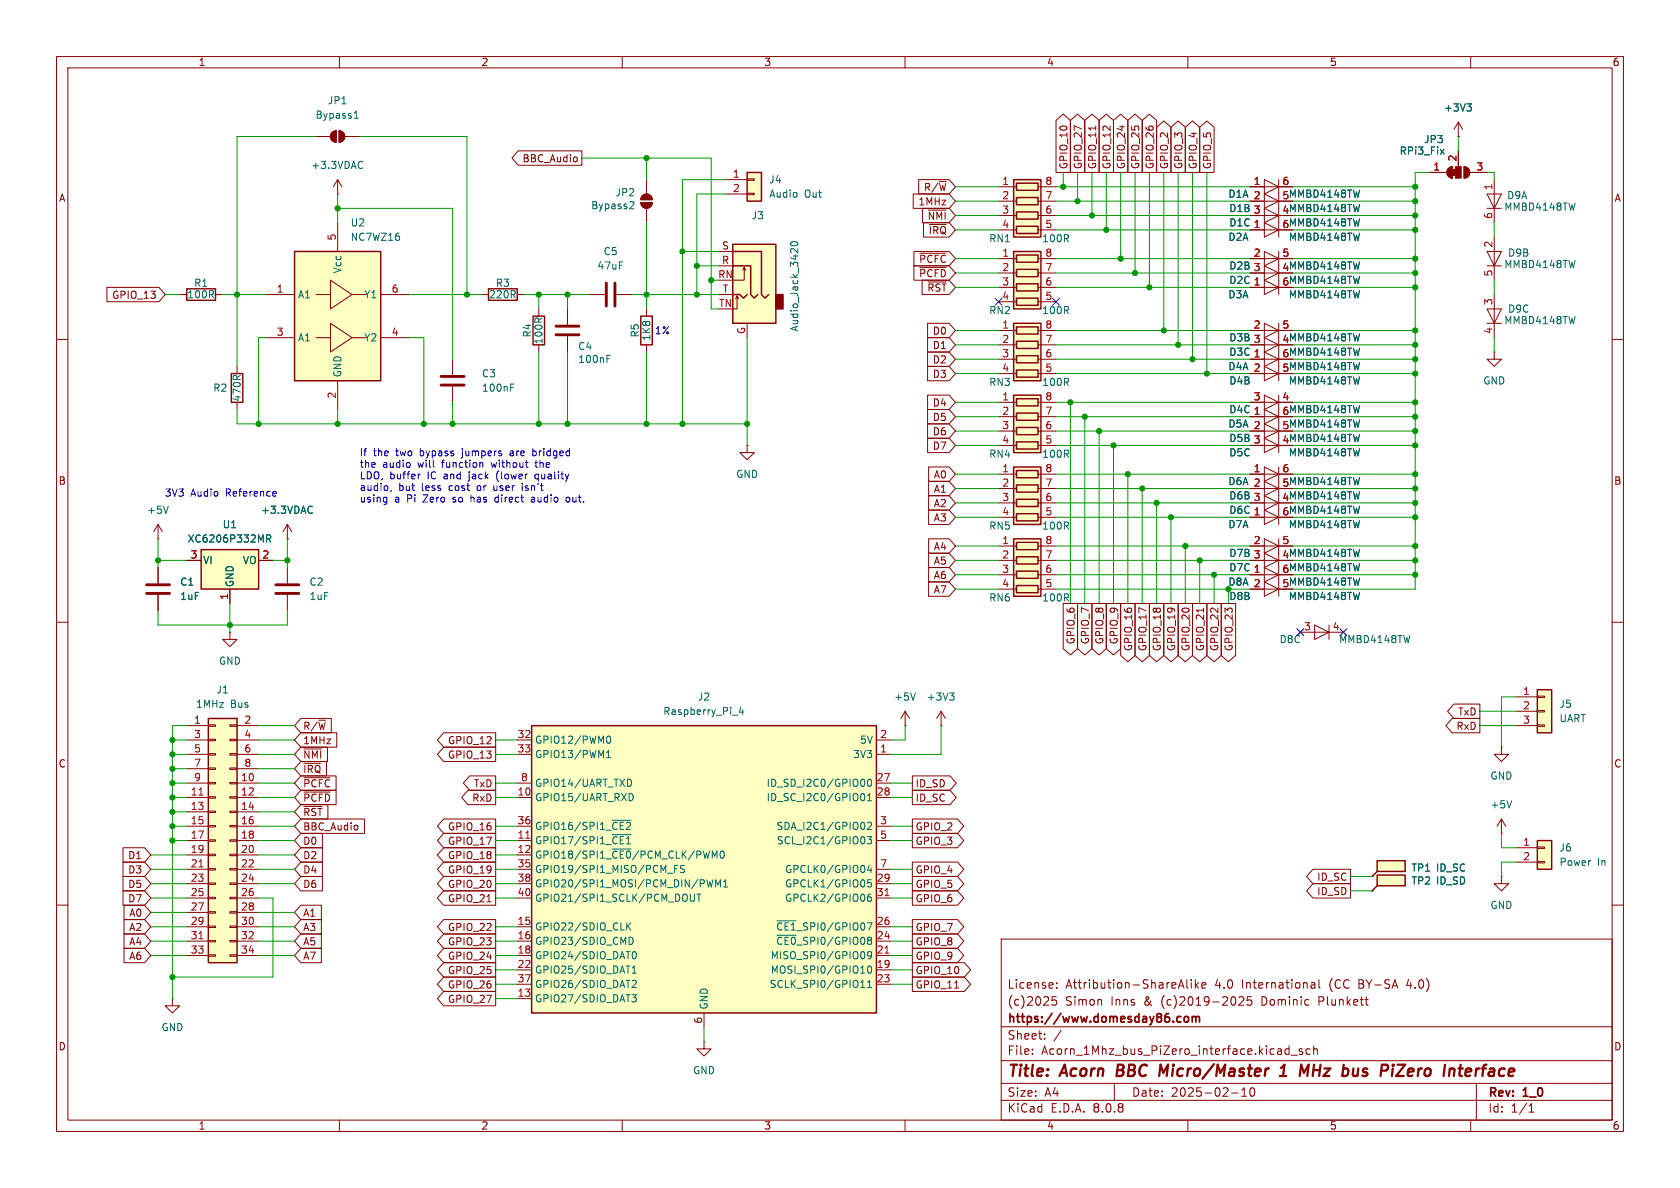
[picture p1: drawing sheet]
<svg xmlns="http://www.w3.org/2000/svg" width="297mm" height="210mm" viewBox="0 0 297 210" stroke-linecap="round" stroke-linejoin="round" font-family="sans-serif">
<defs><g id="words">
<g font-size="2.8" fill="#840000">
<text x="178" y="190.9">Title:</text>
<text x="187.7" y="190.9">Acorn</text>
<text x="198.3" y="190.9">BBC</text>
<text x="206.6" y="190.9">Micro/Master</text>
<text x="228.8" y="190.9">1</text>
<text x="233" y="190.9">MHz</text>
<text x="241.4" y="190.9">bus</text>
<text x="248.9" y="190.9">PiZero</text>
<text x="260.9" y="190.9">Interface</text>
</g>
<g font-size="2.1" fill="#840000">
<text x="178" y="178">(c)2025</text>
<text x="178" y="175">License:</text>
<text x="188.3" y="178">Simon</text>
<text x="188.4" y="175">Attribution-ShareAlike</text>
<text x="196.5" y="178">Inns</text>
<text x="202.4" y="178">&amp;</text>
<text x="205.6" y="178">(c)2019-2025</text>
<text x="214.8" y="175">4.0</text>
<text x="219.7" y="175">International</text>
<text x="223.4" y="178">Dominic</text>
<text x="233.7" y="178">Plunkett</text>
<text x="235.3" y="175">(CC</text>
<text x="240.6" y="175">BY-SA</text>
<text x="249.2" y="175">4.0)</text>
<text x="178" y="184">Sheet:</text>
<text x="178" y="181.2">https://www.domesday86.com</text>
<text x="178" y="186.7">File:</text>
<text x="184.1" y="186.7">Acorn_1Mhz_bus_PiZero_interface.kicad_sch</text>
<text x="178" y="196.9">KiCad</text>
<text x="178" y="194.1">Size:</text>
<text x="184.7" y="194.1">A4</text>
<text x="185.7" y="196.9">E.D.A.</text>
<text x="193.3" y="196.9">8.0.8</text>
<text x="200" y="194.1">Date:</text>
<text x="207" y="194.1">2025-02-10</text>
<text x="263" y="194.3">Rev:</text>
<text x="263" y="196.9">Id:</text>
<text x="267.1" y="196.9">1/1</text>
<text x="269.4" y="194.3">1_0</text>
</g>
<g font-size="1.8" fill="#840000">
<text x="35" y="11.9">1</text>
<text x="85" y="11.9">2</text>
<text x="135" y="11.9">3</text>
<text x="185" y="11.9">4</text>
<text x="235" y="11.9">5</text>
<text x="285" y="11.9">6</text>
<text x="92.3" y="28.9">BBC_Audio</text>
<text x="10.3" y="35.9">A</text>
<text x="163.2" y="34">R/~{W}</text>
<text x="188.9" y="30" transform="rotate(-90 188.9 30)">GPIO_10</text>
<text x="191.5" y="30" transform="rotate(-90 191.5 30)">GPIO_27</text>
<text x="194" y="30" transform="rotate(-90 194 30)">GPIO_11</text>
<text x="196.5" y="30" transform="rotate(-90 196.5 30)">GPIO_12</text>
<text x="199.1" y="30" transform="rotate(-90 199.1 30)">GPIO_24</text>
<text x="201.6" y="30" transform="rotate(-90 201.6 30)">GPIO_25</text>
<text x="204.2" y="30" transform="rotate(-90 204.2 30)">GPIO_26</text>
<text x="206.7" y="30" transform="rotate(-90 206.7 30)">GPIO_2</text>
<text x="209.2" y="30" transform="rotate(-90 209.2 30)">GPIO_3</text>
<text x="211.8" y="30" transform="rotate(-90 211.8 30)">GPIO_4</text>
<text x="214.3" y="30" transform="rotate(-90 214.3 30)">GPIO_5</text>
<text x="285.3" y="35.9">A</text>
<text x="162.3" y="36.5">1MHz</text>
<text x="163.9" y="39.1">~{NMI}</text>
<text x="164.1" y="41.6">~{IRQ}</text>
<text x="162.4" y="46.7">~{PCFC}</text>
<text x="19.7" y="53">GPIO_13</text>
<text x="162.4" y="49.2">~{PCFD}</text>
<text x="163.8" y="51.8">~{RST}</text>
<text x="164.8" y="59.4">D0</text>
<text x="164.8" y="61.9">D1</text>
<text x="164.8" y="64.5">D2</text>
<text x="164.8" y="67">D3</text>
<text x="164.8" y="77.2">D6</text>
<text x="164.8" y="72.1">D4</text>
<text x="164.8" y="74.6">D5</text>
<text x="164.8" y="79.7">D7</text>
<text x="10.3" y="85.9">B</text>
<text x="165" y="89.9">A2</text>
<text x="165" y="84.8">A0</text>
<text x="165" y="87.3">A1</text>
<text x="285.3" y="85.9">B</text>
<text x="165" y="92.4">A3</text>
<text x="165" y="100">A5</text>
<text x="165" y="97.5">A4</text>
<text x="165" y="105.1">A7</text>
<text x="165" y="102.6">A6</text>
<text x="190.2" y="114" transform="rotate(-90 190.2 114)">GPIO_6</text>
<text x="192.7" y="114" transform="rotate(-90 192.7 114)">GPIO_7</text>
<text x="195.3" y="114" transform="rotate(-90 195.3 114)">GPIO_8</text>
<text x="197.8" y="114" transform="rotate(-90 197.8 114)">GPIO_9</text>
<text x="200.3" y="115.2" transform="rotate(-90 200.3 115.2)">GPIO_16</text>
<text x="202.9" y="115.2" transform="rotate(-90 202.9 115.2)">GPIO_17</text>
<text x="205.4" y="115.2" transform="rotate(-90 205.4 115.2)">GPIO_18</text>
<text x="208" y="115.2" transform="rotate(-90 208 115.2)">GPIO_19</text>
<text x="210.5" y="115.2" transform="rotate(-90 210.5 115.2)">GPIO_20</text>
<text x="213" y="115.2" transform="rotate(-90 213 115.2)">GPIO_21</text>
<text x="215.6" y="115.2" transform="rotate(-90 215.6 115.2)">GPIO_22</text>
<text x="218.1" y="115.2" transform="rotate(-90 218.1 115.2)">GPIO_23</text>
<text x="53.5" y="129.2">R/~{W}</text>
<text x="53.5" y="131.8">1MHz</text>
<text x="79.1" y="131.8">GPIO_12</text>
<text x="257.4" y="129.2">RxD</text>
<text x="257.7" y="126.7">TxD</text>
<text x="10.3" y="135.9">C</text>
<text x="53.5" y="134.3">~{NMI}</text>
<text x="53.5" y="136.8">~{IRQ}</text>
<text x="79.1" y="134.3">GPIO_13</text>
<text x="285.3" y="135.9">C</text>
<text x="53.5" y="141.9">~{PCFD}</text>
<text x="53.5" y="139.4">~{PCFC}</text>
<text x="83.4" y="141.9">RxD</text>
<text x="83.7" y="139.4">TxD</text>
<text x="161.8" y="141.9">ID_SC</text>
<text x="161.8" y="139.4">ID_SD</text>
<text x="53.5" y="144.5">~{RST}</text>
<text x="53.5" y="147">BBC_Audio</text>
<text x="53.5" y="149.5">D0</text>
<text x="79.1" y="149.5">GPIO_17</text>
<text x="79.1" y="147">GPIO_16</text>
<text x="161.8" y="149.5">GPIO_3</text>
<text x="161.8" y="147">GPIO_2</text>
<text x="22.6" y="152.1">D1</text>
<text x="22.6" y="154.6">D3</text>
<text x="53.5" y="154.6">D4</text>
<text x="53.5" y="152.1">D2</text>
<text x="79.1" y="152.1">GPIO_18</text>
<text x="79.1" y="154.6">GPIO_19</text>
<text x="161.8" y="154.6">GPIO_4</text>
<text x="232.8" y="155.9">ID_SC</text>
<text x="22.6" y="157.2">D5</text>
<text x="22.6" y="159.7">D7</text>
<text x="53.5" y="157.2">D6</text>
<text x="79.1" y="159.7">GPIO_21</text>
<text x="79.1" y="157.2">GPIO_20</text>
<text x="161.8" y="159.7">GPIO_6</text>
<text x="161.8" y="157.2">GPIO_5</text>
<text x="232.8" y="158.4">ID_SD</text>
<text x="22.7" y="164.8">A2</text>
<text x="22.7" y="167.3">A4</text>
<text x="22.7" y="162.2">A0</text>
<text x="53.5" y="164.8">A3</text>
<text x="53.5" y="167.3">A5</text>
<text x="53.5" y="162.2">A1</text>
<text x="79.1" y="167.3">GPIO_23</text>
<text x="79.1" y="164.8">GPIO_22</text>
<text x="161.8" y="164.8">GPIO_7</text>
<text x="161.8" y="167.3">GPIO_8</text>
<text x="22.7" y="169.9">A6</text>
<text x="53.5" y="169.9">A7</text>
<text x="79.1" y="172.4">GPIO_25</text>
<text x="79.1" y="169.9">GPIO_24</text>
<text x="161.8" y="169.9">GPIO_9</text>
<text x="161.8" y="172.4">GPIO_10</text>
<text x="79.1" y="174.9">GPIO_26</text>
<text x="79.1" y="177.5">GPIO_27</text>
<text x="161.8" y="174.9">GPIO_11</text>
<text x="10.3" y="185.9">D</text>
<text x="285.3" y="185.9">D</text>
<text x="35" y="199.9">1</text>
<text x="85" y="199.9">2</text>
<text x="135" y="199.9">3</text>
<text x="185" y="199.9">4</text>
<text x="235" y="199.9">5</text>
<text x="285" y="199.9">6</text>
</g>
<g font-size="1.8" fill="#006464">
<text x="55.7" y="21.2">Bypass1</text>
<text x="57.9" y="18.6">JP1</text>
<text x="255.2" y="19.9">+3V3</text>
<text x="247.3" y="27.5">RPi3_Fix</text>
<text x="251.7" y="25.5">JP3</text>
<text x="54.9" y="30.1">+3.3VDAC</text>
<text x="108.7" y="34.9">JP2</text>
<text x="135.9" y="32.6">J4</text>
<text x="135.9" y="35.2">Audio</text>
<text x="142.2" y="35.2">Out</text>
<text x="266.3" y="35.4">D9A</text>
<text x="61.9" y="40.2">U2</text>
<text x="104.4" y="37.2">Bypass2</text>
<text x="132.8" y="39">J3</text>
<text x="265.8" y="37.4">MMBD4148TW</text>
<text x="61.9" y="42.8">NC7WZ16</text>
<text x="105.5" y="47.9">47uF</text>
<text x="106.6" y="45.3">C5</text>
<text x="174.8" y="43">RN1</text>
<text x="184.1" y="43">100R</text>
<text x="217.1" y="42.8">D2A</text>
<text x="217.2" y="47.9">D2B 3</text>
<text x="227.7" y="42.8">MMBD4148TW</text>
<text x="265.8" y="47.6">MMBD4148TW</text>
<text x="266.5" y="45.6">D9B</text>
<text x="33" y="52.9">100R</text>
<text x="34.2" y="50.9">R1</text>
<text x="52.6" y="52.9">A1</text>
<text x="60.6" y="48.4" transform="rotate(-90 60.6 48.4)">Vcc</text>
<text x="64.3" y="52.9">Y1</text>
<text x="86.3" y="52.9">220R</text>
<text x="87.6" y="50.9">R3</text>
<text x="217.1" y="52.9">D3A</text>
<text x="226.6" y="48">4MMBD4148TW</text>
<text x="227.7" y="52.9">MMBD4148TW</text>
<text x="94.1" y="59.8" transform="rotate(-90 94.1 59.8)">R4</text>
<text x="113.1" y="59.8" transform="rotate(-90 113.1 59.8)">R5</text>
<text x="141.3" y="58.7" transform="rotate(-90 141.3 58.7)">Audio_Jack_3420</text>
<text x="174.8" y="55.7">RN2</text>
<text x="184.1" y="55.7">100R</text>
<text x="265.8" y="57.5">MMBD4148TW</text>
<text x="266.5" y="55.5">D9C</text>
<text x="52.6" y="60.6">A1</text>
<text x="64.3" y="60.6">Y2</text>
<text x="96.1" y="61" transform="rotate(-90 96.1 61)">100R</text>
<text x="102.1" y="62.1">C4</text>
<text x="102.1" y="64.4">100nF</text>
<text x="115.2" y="60.4" transform="rotate(-90 115.2 60.4)">1K8</text>
<text x="217.2" y="60.6">D3B 3</text>
<text x="226.6" y="60.7">4MMBD4148TW</text>
<text x="37.6" y="69.4">R2</text>
<text x="42.8" y="71.1" transform="rotate(-90 42.8 71.1)">470R</text>
<text x="60.6" y="66.8" transform="rotate(-90 60.6 66.8)">GND</text>
<text x="85.1" y="66.9">C3</text>
<text x="85.1" y="69.4">100nF</text>
<text x="174.8" y="68.4">RN3</text>
<text x="184.1" y="68.4">100R</text>
<text x="217.2" y="68.2">D4B</text>
<text x="227.7" y="68.2">MMBD4148TW</text>
<text x="262.1" y="68.2">GND</text>
<text x="217.2" y="73.3">D4C 1</text>
<text x="226.6" y="73.4">6MMBD4148TW</text>
<text x="174.8" y="81.1">RN4</text>
<text x="184.1" y="81.1">100R</text>
<text x="217.2" y="80.9">D5C</text>
<text x="217.2" y="78.3">D5B 3</text>
<text x="226.6" y="78.5">4MMBD4148TW</text>
<text x="227.7" y="80.9">MMBD4148TW</text>
<text x="130" y="84.7">GND</text>
<text x="217.1" y="86">D6A 2</text>
<text x="217.2" y="88.5">D6B 3</text>
<text x="226.6" y="88.6">4MMBD4148TW</text>
<text x="226.6" y="86.1">5MMBD4148TW</text>
<text x="25.9" y="91">+5V</text>
<text x="39.3" y="93.6">U1</text>
<text x="46" y="91">+3.3VDAC</text>
<text x="174.8" y="93.8">RN5</text>
<text x="184.1" y="93.8">100R</text>
<text x="217.1" y="93.6">D7A</text>
<text x="227.7" y="93.6">MMBD4148TW</text>
<text x="33.1" y="96.1">XC6206P332MR</text>
<text x="35.8" y="99.9">VI</text>
<text x="42.8" y="99.9">VO</text>
<text x="217.2" y="98.7">D7B 3</text>
<text x="217.2" y="101.2">D7C 1</text>
<text x="226.6" y="98.8">4MMBD4148TW</text>
<text x="226.6" y="101.3">6MMBD4148TW</text>
<text x="31.8" y="103.7">C1</text>
<text x="31.8" y="106.3">1uF</text>
<text x="41.5" y="103.9" transform="rotate(-90 41.5 103.9)">GND</text>
<text x="54.6" y="103.7">C2</text>
<text x="54.6" y="106.3">1uF</text>
<text x="174.8" y="106.5">RN6</text>
<text x="184.1" y="106.5">100R</text>
<text x="217.2" y="106.3">D8B</text>
<text x="227.7" y="106.3">MMBD4148TW</text>
<text x="226.1" y="113.9">D8C</text>
<text x="236.6" y="113.9">MMBD4148TW</text>
<text x="38.6" y="117.7">GND</text>
<text x="34.6" y="125.3">1MHz</text>
<text x="38.2" y="122.8">J1</text>
<text x="40.7" y="125.3">Bus</text>
<text x="123.3" y="124.1">J2</text>
<text x="158" y="124.1">+5V</text>
<text x="163.7" y="124.1">+3V3</text>
<text x="275.6" y="125.3">J5</text>
<text x="94.5" y="131.7">GPIO12/PWM0</text>
<text x="117.2" y="126.6">Raspberry_Pi_4</text>
<text x="151.9" y="131.7">5V</text>
<text x="275.6" y="127.9">UART</text>
<text x="94.5" y="134.2">GPIO13/PWM1</text>
<text x="150.7" y="134.2">3V3</text>
<text x="94.5" y="141.8">GPIO15/UART_RXD</text>
<text x="94.5" y="139.3">GPIO14/UART_TXD</text>
<text x="135.4" y="139.3">ID_SD_I2C0/GPIO00</text>
<text x="135.4" y="141.8">ID_SC_I2C0/GPIO01</text>
<text x="263.4" y="143.1">+5V</text>
<text x="263.4" y="138">GND</text>
<text x="94.5" y="149.5">GPIO17/SPI1_~{CE1}</text>
<text x="94.5" y="146.9">GPIO16/SPI1_~{CE2}</text>
<text x="137.2" y="146.9">SDA_I2C1/GPIO02</text>
<text x="137.2" y="149.5">SCL_I2C1/GPIO03</text>
<text x="94.5" y="152">GPIO18/SPI1_~{CE0}/PCM_CLK/PWM0</text>
<text x="94.5" y="154.5">GPIO19/SPI1_MISO/PCM_FS</text>
<text x="138.7" y="154.5">GPCLK0/GPIO04</text>
<text x="249.4" y="154.3">TP1 ID_SC</text>
<text x="275.6" y="150.7">J6</text>
<text x="275.6" y="153.3">Power</text>
<text x="282.4" y="153.3">In</text>
<text x="94.5" y="157.1">GPIO20/SPI1_MOSI/PCM_DIN/PWM1</text>
<text x="94.5" y="159.6">GPIO21/SPI1_SCLK/PCM_DOUT</text>
<text x="138.7" y="157.1">GPCLK1/GPIO05</text>
<text x="138.7" y="159.6">GPCLK2/GPIO06</text>
<text x="249.4" y="156.6">TP2 ID_SD</text>
<text x="263.4" y="160.9">GND</text>
<text x="94.5" y="164.7">GPIO22/SDIO_CLK</text>
<text x="94.5" y="167.2">GPIO23/SDIO_CMD</text>
<text x="137.1" y="167.2">~{CE0}_SPI0/GPIO08</text>
<text x="137.1" y="164.7">~{CE1}_SPI0/GPIO07</text>
<text x="94.5" y="169.8">GPIO24/SDIO_DAT0</text>
<text x="94.5" y="172.3">GPIO25/SDIO_DAT1</text>
<text x="136.1" y="172.3">MOSI_SPI0/GPIO10</text>
<text x="136.1" y="169.8">MISO_SPI0/GPIO09</text>
<text x="94.5" y="177.4">GPIO27/SDIO_DAT3</text>
<text x="94.5" y="174.9">GPIO26/SDIO_DAT2</text>
<text x="125.3" y="178.6" transform="rotate(-90 125.3 178.6)">GND</text>
<text x="136" y="174.9">SCLK_SPI0/GPIO11</text>
<text x="28.4" y="182.5">GND</text>
<text x="122.4" y="190.1">GND</text>
</g>
<g font-size="1.8" fill="#a90000">
<text x="257.6" y="28.6" transform="rotate(-90 257.6 28.6)">2</text>
<text x="129.5" y="31.5">1</text>
<text x="129.5" y="34">2</text>
<text x="177.1" y="32.8">1</text>
<text x="177.1" y="35.3">2</text>
<text x="184.7" y="35.3">7</text>
<text x="184.7" y="32.8">8</text>
<text x="217.1" y="35.2">D1A 2</text>
<text x="221.5" y="32.8">1</text>
<text x="226.6" y="35.3">5MMBD4148TW</text>
<text x="226.6" y="32.8">6</text>
<text x="253.3" y="30.2">1</text>
<text x="260.9" y="30.2">3</text>
<text x="263.9" y="33.7" transform="rotate(-90 263.9 33.7)">1</text>
<text x="177.1" y="37.8">3</text>
<text x="177.1" y="40.4">4</text>
<text x="184.7" y="40.4">5</text>
<text x="184.7" y="37.8">6</text>
<text x="217.2" y="40.2">D1C 1</text>
<text x="217.2" y="37.7">D1B 3</text>
<text x="226.6" y="40.4">6MMBD4148TW</text>
<text x="226.6" y="37.8">4MMBD4148TW</text>
<text x="263.9" y="38.8" transform="rotate(-90 263.9 38.8)">6</text>
<text x="59.4" y="42.6" transform="rotate(-90 59.4 42.6)">5</text>
<text x="127.5" y="46.7">R</text>
<text x="127.6" y="44.2">S</text>
<text x="177.1" y="45.5">1</text>
<text x="184.7" y="45.5">8</text>
<text x="221.5" y="45.5">2</text>
<text x="226.6" y="45.5">5</text>
<text x="263.9" y="43.9" transform="rotate(-90 263.9 43.9)">2</text>
<text x="48.8" y="51.8">1</text>
<text x="69.1" y="51.8">6</text>
<text x="126.9" y="49.3">RN</text>
<text x="127.7" y="51.8">T</text>
<text x="177.1" y="48">2</text>
<text x="177.1" y="50.5">3</text>
<text x="177.1" y="53.1">4</text>
<text x="184.7" y="53.1">5</text>
<text x="184.7" y="50.5">6</text>
<text x="184.7" y="48">7</text>
<text x="217.2" y="50.4">D2C 1</text>
<text x="226.6" y="50.5">6MMBD4148TW</text>
<text x="263.9" y="49" transform="rotate(-90 263.9 49)">5</text>
<text x="48.8" y="59.4">3</text>
<text x="69.1" y="59.4">4</text>
<text x="127" y="54.4">TN</text>
<text x="131.8" y="59.2" transform="rotate(-90 131.8 59.2)">G</text>
<text x="177.1" y="58.2">1</text>
<text x="184.7" y="58.2">8</text>
<text x="221.5" y="58.2">2</text>
<text x="226.6" y="58.2">5</text>
<text x="263.9" y="59.1" transform="rotate(-90 263.9 59.1)">4</text>
<text x="263.9" y="54" transform="rotate(-90 263.9 54)">3</text>
<text x="177.1" y="60.7">2</text>
<text x="177.1" y="63.2">3</text>
<text x="177.1" y="65.8">4</text>
<text x="184.7" y="65.8">5</text>
<text x="184.7" y="63.2">6</text>
<text x="184.7" y="60.7">7</text>
<text x="217.1" y="65.6">D4A 2</text>
<text x="217.2" y="63.1">D3C 1</text>
<text x="226.6" y="63.2">6MMBD4148TW</text>
<text x="226.6" y="65.8">5MMBD4148TW</text>
<text x="59.4" y="70.6" transform="rotate(-90 59.4 70.6)">2</text>
<text x="177.1" y="70.9">1</text>
<text x="184.7" y="70.9">8</text>
<text x="221.5" y="70.9">3</text>
<text x="226.6" y="70.9">4</text>
<text x="177.1" y="73.4">2</text>
<text x="177.1" y="75.9">3</text>
<text x="184.7" y="75.9">6</text>
<text x="184.7" y="73.4">7</text>
<text x="217.1" y="75.8">D5A 2</text>
<text x="226.6" y="75.9">5MMBD4148TW</text>
<text x="177.1" y="83.6">1</text>
<text x="177.1" y="78.5">4</text>
<text x="184.7" y="83.6">8</text>
<text x="184.7" y="78.5">5</text>
<text x="221.5" y="83.6">1</text>
<text x="226.6" y="83.6">6</text>
<text x="177.1" y="86.1">2</text>
<text x="177.1" y="88.6">3</text>
<text x="184.7" y="88.6">6</text>
<text x="184.7" y="86.1">7</text>
<text x="177.1" y="91.2">4</text>
<text x="184.7" y="91.2">5</text>
<text x="217.2" y="91">D6C 1</text>
<text x="226.6" y="91.2">6MMBD4148TW</text>
<text x="33.6" y="98.8">3</text>
<text x="46.3" y="98.8">2</text>
<text x="177.1" y="96.3">1</text>
<text x="177.1" y="98.8">2</text>
<text x="177.1" y="101.3">3</text>
<text x="184.7" y="101.3">6</text>
<text x="184.7" y="98.8">7</text>
<text x="184.7" y="96.3">8</text>
<text x="221.5" y="96.3">2</text>
<text x="226.6" y="96.3">5</text>
<text x="40.4" y="106.1" transform="rotate(-90 40.4 106.1)">1</text>
<text x="177.1" y="103.9">4</text>
<text x="184.7" y="103.9">5</text>
<text x="217.1" y="103.7">D8A 2</text>
<text x="226.6" y="103.9">5MMBD4148TW</text>
<text x="230.4" y="111.5">3</text>
<text x="235.5" y="111.5">4</text>
<text x="269.2" y="122.9">1</text>
<text x="269.2" y="125.5">2</text>
<text x="34.2" y="128">1</text>
<text x="34.2" y="130.6">3</text>
<text x="43.1" y="128">2</text>
<text x="43.1" y="130.6">4</text>
<text x="91.4" y="130.6">32</text>
<text x="155.5" y="130.6">2</text>
<text x="269.2" y="128">3</text>
<text x="34.2" y="133.1">5</text>
<text x="34.2" y="135.6">7</text>
<text x="43.1" y="133.1">6</text>
<text x="43.1" y="135.6">8</text>
<text x="91.4" y="133.1">33</text>
<text x="155.5" y="133.1">1</text>
<text x="33.6" y="140.7">11</text>
<text x="33.6" y="143.3">13</text>
<text x="34.2" y="138.2">9</text>
<text x="42.5" y="138.2">10</text>
<text x="42.5" y="140.7">12</text>
<text x="42.5" y="143.3">14</text>
<text x="91.4" y="140.7">10</text>
<text x="92" y="138.2">8</text>
<text x="154.9" y="138.2">27</text>
<text x="154.9" y="140.7">28</text>
<text x="33.6" y="145.8">15</text>
<text x="33.6" y="148.3">17</text>
<text x="42.5" y="145.8">16</text>
<text x="42.5" y="148.3">18</text>
<text x="91.4" y="148.3">11</text>
<text x="91.4" y="145.8">36</text>
<text x="155.5" y="145.8">3</text>
<text x="155.5" y="148.3">5</text>
<text x="269.2" y="149.6">1</text>
<text x="33.6" y="150.9">19</text>
<text x="33.6" y="153.4">21</text>
<text x="33.6" y="156">23</text>
<text x="42.5" y="150.9">20</text>
<text x="42.5" y="153.4">22</text>
<text x="42.5" y="156">24</text>
<text x="91.4" y="150.9">12</text>
<text x="91.4" y="153.4">35</text>
<text x="91.4" y="156">38</text>
<text x="154.9" y="156">29</text>
<text x="155.5" y="153.4">7</text>
<text x="269.2" y="152.1">2</text>
<text x="33.6" y="158.5">25</text>
<text x="33.6" y="161">27</text>
<text x="42.5" y="158.5">26</text>
<text x="42.5" y="161">28</text>
<text x="91.4" y="158.5">40</text>
<text x="154.9" y="158.5">31</text>
<text x="33.6" y="163.6">29</text>
<text x="33.6" y="166.1">31</text>
<text x="42.5" y="163.6">30</text>
<text x="42.5" y="166.1">32</text>
<text x="91.4" y="163.6">15</text>
<text x="91.4" y="166.1">16</text>
<text x="154.9" y="166.1">24</text>
<text x="154.9" y="163.6">26</text>
<text x="33.6" y="168.7">33</text>
<text x="42.5" y="168.7">34</text>
<text x="91.4" y="168.7">18</text>
<text x="91.4" y="171.2">22</text>
<text x="91.4" y="173.7">37</text>
<text x="154.9" y="171.2">19</text>
<text x="154.9" y="168.7">21</text>
<text x="154.9" y="173.7">23</text>
<text x="91.4" y="176.3">13</text>
<text x="124.2" y="181" transform="rotate(-90 124.2 181)">6</text>
</g>
<g font-size="1.8" fill="#0000c2">
<text x="115.7" y="59.3">1%</text>
<text x="63.5" y="80.9">If</text>
<text x="63.5" y="82.9">the</text>
<text x="66" y="80.9">the</text>
<text x="67.6" y="82.9">audio</text>
<text x="70.1" y="80.9">two</text>
<text x="74" y="82.9">will</text>
<text x="74.5" y="80.9">bypass</text>
<text x="78.4" y="82.9">function</text>
<text x="82.2" y="80.9">jumpers</text>
<text x="87.4" y="82.9">without</text>
<text x="90.8" y="80.9">are</text>
<text x="95" y="80.9">bridged</text>
<text x="95.4" y="82.9">the</text>
<text x="29" y="88">3V3</text>
<text x="33.7" y="88">Audio</text>
<text x="40" y="88">Reference</text>
<text x="63.5" y="84.9">LDO,</text>
<text x="63.5" y="87">audio,</text>
<text x="63.5" y="89">using</text>
<text x="68.9" y="84.9">buffer</text>
<text x="69.8" y="89">a</text>
<text x="70.5" y="87">but</text>
<text x="72.1" y="89">Pi</text>
<text x="74.7" y="87">less</text>
<text x="75.1" y="89">Zero</text>
<text x="75.7" y="84.9">IC</text>
<text x="78.7" y="84.9">and</text>
<text x="79.7" y="87">cost</text>
<text x="80.5" y="89">so</text>
<text x="83.4" y="84.9">jack</text>
<text x="83.9" y="89">has</text>
<text x="84.8" y="87">or</text>
<text x="87.9" y="87">user</text>
<text x="88.4" y="89">direct</text>
<text x="88.4" y="84.9">(lower</text>
<text x="93.1" y="87">isn't</text>
<text x="95" y="89">audio</text>
<text x="95.4" y="84.9">quality</text>
<text x="101.4" y="89">out.</text>
</g>
</g></defs>
<g fill="none" stroke="#840000" stroke-width=".18">
<path d="M10 10h277v190h-277zM12 12h273v186h-273zM60 10v2M110 10v2M160 10v2M210 10v2M260 10v2M113.3 35.8h2a1.02 1.02 0 0 1-1 1 1.02 1.02 0 0 1-1-1zM113.6 34.6a1.02 1.02 0 0 1 1.1-.2 1.02 1.02 0 0 1 .6 .9h-2zM114.3 31.8v2.5M114.3 36.8v2.6M221 58.4h7.6"/>
<path d="M223.5 57.2l2.6 1.2-2.6 1.3zM226.1 57.2v2.5M10 60h2M285 60h2M10 110h2M285 110h2M10 160h2M177 166h108v32h-108zM186.7 176.2h-.7v.7l.2-.1h.5l.1 .3-.1 .5-.2 .1-.5-.1M186.8 173.8v.1M186.8 174.6v.1M208.8 173.2l.5 1.5"/>
<path d="M209.8 173.2v1.3l.2 .2M210.6 173.2v.1M210.6 173.7v1M211.3 173.2v1.5M211.5 174.1l.4 .6M211.9 173.7l-.6 .6M212.5 174.2l.7-.1-.1-.3-.4-.1-.2 .2v.7h.6M219 176.3l.6-.1 .2 .1 .1 .3-.9 1.1h.9M221.2 176.2h-.7v.7l.2-.1h.5l.1 .3-.1 .5-.2 .1-.5-.1M231.7 174.5l.3 .2 .5-.1M231.8 173.8h.6l.1 .9M232.5 174.1h-.5l-.3 .2"/>
<path d="M233.2 173.2v1.3l.2 .2M285 160h2M60 198v2M110 198v2M160 198v2M177 194.5h108M177 191.5h108M177 187.5h108M177 181.5h108M182.5 186.3v.1M182.5 185.5v.1M184.7 183.6v.1"/>
<path d="M184.7 182.8v.1M187.6 182.1l-1.3 2M197 191.5v3M210 198v2M217.7 193.2h1.2M219.5 193.8h.9M219.5 192.7l.5-.4v1.5M221.1 192.4l.2-.1a.81 .81 0 0 1 .6 .6 .81 .81 0 0 1-.3 .8l-.1 .1a.81 .81 0 0 1-.4-1.4zM227.2 186.3l.3 .1 .4-.1M227.9 184.9v1.5M227.9 185.5l-.4-.1-.3 .1M228.2 186.5h1.2"/>
<path d="M230.2 185.5l-.3-.1-.2 .2v.2l.5 .2v.3h-.5M231.6 185.5l-.4-.1-.3 .3v.4l.1 .2h.6M232.2 185.5l.3-.1 .3 .1 .1 .9M232.2 184.9v1.5M260 198v2M261 191.5v6.5M270.3 196.6h.9M270.3 195.5l.4-.4v1.5"/>
</g>
<path d="M197.6 188.2l-.2 2h.8M205.2 188.2l.5 1.4 .8-1.4M226.3 190.2h1.1M226.4 188.8l.7-.6-.3 2M230.5 189.6l.9-1.4-.3 2M232.2 189.2h1.1M232.3 188.2l-.2 2M240 190l-.1 .1M240.1 188.9l-.1 1.3M247.1 188.2h1.3l-1.6 2h1.4M259.1 189.5l1-.1-.1-.4-.2-.1-.5 .1-.2 .9 .2 .3 .6-.1" fill="none" stroke="#840000" stroke-width=".4"/>
<path d="M208.3 179.7l.5 .1M209.5 179.8l.3-.1 .3 .3v.4l-.3 .3-.3-.1-.2-.2v-.4zM210.8 179.8l.4-.1 .2 .2M210.8 179.7v1M211.4 179.9l.2-.2 .4 .1 .1 .9M211.4 179.9v.8M208.8 180.6l-.5 .1" fill="none" stroke="#840000" stroke-width=".3"/>
<g fill="#840000" stroke="#840000" stroke-width=".18">
<path d="M113.3 35.8h2a1.02 1.02 0 0 1-1 1 1.02 1.02 0 0 1-1-1z"/>
<path d="M113.6 34.6a1.02 1.02 0 0 1 1.1-.2 1.02 1.02 0 0 1 .6 .9h-2z"/>
</g>
<path d="M111.5 35.6l.4 .1 .2 .3-.8 .9h.8" fill="none" stroke="#006464" stroke-width=".18"/>
<path d="M179.2 57.2h4.8v10.1h-4.8z" fill="#ffffc2"/>
<path d="M86.4 51.1h5v2h-5zM179.2 57.2h4.8v10.1h-4.8zM179.7 57.8h3.8v1.3h-3.8zM179.7 60.3h3.8v1.3h-3.8zM179.7 62.9h3.8v1.2h-3.8zM179.7 65.4h3.8v1.3h-3.8z" fill="none" stroke="#840000" stroke-width=".25"/>
<path d="M85.1 52.1h1.3M91.4 52.1h1.3M104.1 52.1h2.8M109 52.1h2.8M176.5 58.4h3.2M183.5 58.4h3.2M176.5 61h3.2M176.5 63.5h3.2M176.5 66h3.2M183.5 61h3.2M183.5 63.5h3.2M183.5 66h3.2" fill="none" stroke="#840000" stroke-width=".18"/>
<path d="M107.2 50v4.1M108.7 50v4.1" fill="none" stroke="#840000" stroke-width=".51"/>
<path d="M179.2 31.8h4.8v10.1h-4.8z" fill="#ffffc2"/>
<path d="M179.2 31.8h4.8v10.1h-4.8zM179.7 32.4h3.8v1.3h-3.8zM179.7 34.9h3.8v1.3h-3.8zM179.7 37.5h3.8v1.2h-3.8zM179.7 40h3.8v1.3h-3.8z" fill="none" stroke="#840000" stroke-width=".25"/>
<path d="M176.5 33h3.2M176.5 35.6h3.2M176.5 38.1h3.2M183.5 33h3.2M183.5 35.6h3.2M183.5 38.1h3.2M176.5 40.6h3.2M183.5 40.6h3.2" fill="none" stroke="#840000" stroke-width=".18"/>
<path d="M179.2 95.3h4.8v10.1h-4.8z" fill="#ffffc2"/>
<path d="M179.2 95.3h4.8v10.1h-4.8zM179.7 95.9h3.8v1.3h-3.8zM179.7 98.4h3.8v1.3h-3.8zM179.7 101h3.8v1.2h-3.8zM179.7 103.5h3.8v1.3h-3.8z" fill="none" stroke="#840000" stroke-width=".25"/>
<path d="M176.5 96.5h3.2M176.5 99.1h3.2M183.5 96.5h3.2M183.5 99.1h3.2M176.5 101.6h3.2M176.5 104.1h3.2M183.5 101.6h3.2M183.5 104.1h3.2" fill="none" stroke="#840000" stroke-width=".18"/>
<path d="M36.8 127h5.1v43.2h-5.1z" fill="#ffffc2"/>
<g fill="none" stroke="#840000" stroke-width=".18">
<path d="M33 128.3h3.8M33 138.4h3.8M33 130.8h3.8M33 133.4h3.8M33 135.9h3.8M36.8 138.3h1.3v.3h-1.3zM36.8 135.8h1.3v.2h-1.3zM36.8 133.2h1.3v.3h-1.3zM36.8 130.7h1.3v.2h-1.3zM36.8 128.1h1.3v.3h-1.3zM40.6 138.3h1.3v.3h-1.3zM40.6 135.8h1.3v.2h-1.3z"/>
<path d="M40.6 133.2h1.3v.3h-1.3zM40.6 130.7h1.3v.2h-1.3zM40.6 128.1h1.3v.3h-1.3zM41.9 128.3h3.8M41.9 138.4h3.8M41.9 130.8h3.8M41.9 133.4h3.8M41.9 135.9h3.8M33 141h3.8M33 143.5h3.8M33 146.1h3.8M33 148.6h3.8"/>
<path d="M33 151.1h3.8M33 153.7h3.8M33 156.2h3.8M33 158.8h3.8M36.8 158.6h1.3v.3h-1.3zM36.8 156.1h1.3v.2h-1.3zM36.8 153.5h1.3v.3h-1.3zM36.8 151h1.3v.3h-1.3zM36.8 148.5h1.3v.2h-1.3zM36.8 145.9h1.3v.3h-1.3zM36.8 143.4h1.3v.2h-1.3zM36.8 140.8h1.3v.3h-1.3z"/>
<path d="M40.6 158.6h1.3v.3h-1.3zM40.6 156.1h1.3v.2h-1.3zM40.6 153.5h1.3v.3h-1.3zM40.6 151h1.3v.3h-1.3zM40.6 148.5h1.3v.2h-1.3zM40.6 145.9h1.3v.3h-1.3zM40.6 143.4h1.3v.2h-1.3zM40.6 140.8h1.3v.3h-1.3zM41.9 141h3.8M41.9 143.5h3.8M41.9 146.1h3.8M41.9 148.6h3.8"/>
<path d="M41.9 151.1h3.8M41.9 153.7h3.8M41.9 156.2h3.8M41.9 158.8h3.8M33 161.3h3.8M33 163.8h3.8M33 166.4h3.8M33 168.9h3.8M36.8 168.8h1.3v.2h-1.3zM36.8 166.2h1.3v.3h-1.3zM36.8 163.7h1.3v.3h-1.3zM36.8 161.2h1.3v.2h-1.3z"/>
<path d="M40.6 168.8h1.3v.2h-1.3zM40.6 166.2h1.3v.3h-1.3zM40.6 163.7h1.3v.3h-1.3zM40.6 161.2h1.3v.2h-1.3zM41.9 161.3h3.8M41.9 163.8h3.8M41.9 166.4h3.8M41.9 168.9h3.8"/>
</g>
<path d="M36.8 127h5.1v43.2h-5.1z" fill="none" stroke="#840000" stroke-width=".25"/>
<path d="M35.2 140.6h.7M35.2 153.3h.7M35.2 166h.7" fill="none" stroke="#a90000" stroke-width=".18"/>
<path d="M129.5 43.2h7.7v14h-7.7z" fill="#ffffc2"/>
<path d="M137.2 52.1h1.2v2.5h-1.2z" fill="#840000" stroke="#840000" stroke-width=".25"/>
<path d="M127 47h2.5M127 44.5h2.5M127 52.1h2.5M130.3 52.3l-.3 .5M130.6 52.8l-.3-.5v2.3h-.8M131.6 47.2l-.3 .6M131.8 47.8l-.2-.6v2.3h-2.1M132.1 57.2v2.5" fill="none" stroke="#840000" stroke-width=".18"/>
<path d="M129.5 43.2h7.7v14h-7.7zM129.5 52.1h1.3l.6 .6 .7-.6M129.5 47h3.2v5.1l.6 .6 .7-.6M129.5 44.5h5.1v7.6l.7 .6 .6-.6" fill="none" stroke="#840000" stroke-width=".25"/>
<path d="M139.9 42.8a.69 .69 0 0 1 1.1 .3 .72 .72 0 0 1-1.2-.1zM141 43.9v.8l-.7-.7-.3-.1-.2 .3" fill="none" stroke="#006464" stroke-width=".18"/>
<path d="M179.2 44.5h4.8v10.1h-4.8z" fill="#ffffc2"/>
<path d="M179.2 44.5h4.8v10.1h-4.8zM179.7 45.1h3.8v1.3h-3.8zM179.7 47.6h3.8v1.3h-3.8zM179.7 50.2h3.8v1.2h-3.8zM179.7 52.7h3.8v1.3h-3.8z" fill="none" stroke="#840000" stroke-width=".25"/>
<path d="M176.5 45.7h3.2M176.5 48.3h3.2M176.5 50.8h3.2M176.5 53.3h3.2M183.5 45.7h3.2M183.5 48.3h3.2M183.5 50.8h3.2M183.5 53.3h3.2" fill="none" stroke="#840000" stroke-width=".18"/>
<path d="M132.1 30.5h2.5v5.1h-2.5z" fill="#ffffc2"/>
<g fill="none" stroke="#840000" stroke-width=".18">
<path d="M128.3 31.8h3.8M128.3 34.3h3.8M132.1 34.2h1.2v.2h-1.2zM132.1 31.6h1.2v.3h-1.2zM221 38.1h5.1M221 35.6h7.6M223.5 34.3l2.6 1.3-2.6 1.2 2.6 1.3-2.6 1.3 2.6 1.2-2.6 1.3zM226.1 34.3v7.6M221 50.8h7.6M221 45.7h7.6M221 48.3h5.1M221 40.6h7.6"/>
<path d="M223.5 59.7l2.6 1.3-2.6 1.2 2.6 1.3-2.6 1.3zM223.5 44.5l2.6 1.2-2.6 1.3 2.6 1.3-2.6 1.2 2.6 1.3-2.6 1.3zM226.1 44.5v7.6M226.1 59.7v5.1M221 63.5h7.6M221 61h5.1M30.5 176.5v1.3h1.2l-1.2 1.3-1.3-1.3h1.3M30.5 176.5h.1"/>
</g>
<path d="M132.1 30.5h2.5v5.1h-2.5z" fill="none" stroke="#840000" stroke-width=".25"/>
<path d="M94 128.3h60.9v50.8h-60.9z" fill="#ffffc2"/>
<path d="M94 128.3h60.9v50.8h-60.9z" fill="none" stroke="#840000" stroke-width=".25"/>
<g fill="none" stroke="#840000" stroke-width=".18">
<path d="M221 88.9h5.1M223.5 87.6l2.6 1.3-2.6 1.3zM226.1 87.6v2.6M229.9 111.8h7.6M232.4 110.5l2.5 1.3-2.5 1.2zM234.9 110.5v2.5M91.4 133.4h2.6M91.4 130.8h2.6M91.4 138.4h2.6M154.9 133.4h2.6M154.9 130.8h2.6M154.9 138.4h2.6"/>
<path d="M160 128.3h.1M160 125.7l-.7 1.3M160 125.7v2.6M160 125.7l.8 1.3M91.4 141h2.6M91.4 148.6h2.6M91.4 151.1h2.6M91.4 156.2h2.6M91.4 146.1h2.6M91.4 158.8h2.6M91.4 153.7h2.6M154.9 141h2.6"/>
<path d="M154.9 148.6h2.6M154.9 156.2h2.6M154.9 146.1h2.6M154.9 158.8h2.6M154.9 153.7h2.6M91.4 176.5h2.6M91.4 163.8h2.6M91.4 166.4h2.6M91.4 168.9h2.6M91.4 171.5h2.6M91.4 174h2.6M124.5 179.1v2.5"/>
<path d="M154.9 163.8h2.6M154.9 166.4h2.6M154.9 168.9h2.6M154.9 171.5h2.6M154.9 174h2.6"/>
</g>
<g fill="none" stroke="#006464" stroke-width=".18">
<path d="M107.2 130.6l.1-.4 .2-.1a.68 .68 0 0 1 .5 .7 .68 .68 0 0 1-.5 .6l-.2-.1-.1-.4M107.2 133.9h.8M107.2 133l.4-.3v1.2M111.2 137.7a.68 .68 0 0 1 .4 .7 .68 .68 0 0 1-.4 .6M129.5 126.4h.9M131 125l-.3 .9h.8M131.3 125.5v.8M152.8 137.9l.1 .3-.1 .7M153.5 137.9l.2-.2a.68 .68 0 0 1 .4 .7 .68 .68 0 0 1-.4 .6l-.2-.1-.1-.4zM161.8 122.5l-.4 1.3M108.2 147.5h3.4M108.2 150.1h3.4"/>
<path d="M108.2 145h3.4M111.2 140.3a.64 .64 0 0 1 .8 .6 .64 .64 0 0 1-.8 .6M118 154.4h1M119.3 153.6h.4M119.9 153h-.6v1.2M121 153h-.5l-.1 .1v.4l.5 .2 .1 .3-.2 .2h-.5M122 158.1v1l.3 .2h.3l.2-.2v-1M123.2 158.1h.7M123.6 158.1v1.2M124.9 155.5l.3 1.3 .3-.9 .2 .9 .3-1.3M126.5 156.8v-1.3l.4 .9 .5-.9v1.3M127.4 150.6l.2-.2a.68 .68 0 0 1 .4 .7 .68 .68 0 0 1-.4 .6l-.2-.1-.1-.4z"/>
<path d="M127.9 156.8h.7M127.9 155.9l.4-.4v1.3M152.5 140.3a.68 .68 0 0 1 .4 .6 .68 .68 0 0 1-.4 .6M152.8 148.1v.8M153.3 147.9h.8l-.4 .5 .3 .1v.5l-.2 .2-.5-.2M153.4 141.5h.7M153.4 145.5l.4-.1 .3 .3-.8 .9h.8M153.4 140.6l.3-.3v1.2M153.7 152.9l-.3 .9h.8M154 158.1h-.4a.86 .86 0 0 0 0 1.2l.4-.1 .1-.4-.3-.3h-.2l-.2 .3M154 153.4v.8M154 155.5h-.6v.6l.1-.1 .5 .1 .1 .1-.1 .5-.2 .1-.4-.1"/>
<path d="M110.8 163.1v1.3M111 163.7l.5 .7M111.2 165.7a.64 .64 0 0 1 .8 .6 .64 .64 0 0 1-.8 .6M111.5 163.1l-.7 .8M111.7 175.8h.8l-.4 .5 .3 .1v.6l-.2 .1-.5-.1M111.8 173.4l.4-.1 .3 .4-.8 .9h.8M111.8 172h.7M111.8 171.1l.3-.3v1.2M111.9 168.3l.2-.1a.68 .68 0 0 1 .4 .7 .68 .68 0 0 1-.4 .6l-.2-.1-.1-.4zM137.3 165.3h3.4M137.3 162.8h3.4M152.2 174.6h.7"/>
<path d="M153.4 174.6h.7M153.4 173.7l.3-.4v1.3M153.5 170.9l.2-.1a.68 .68 0 0 1 .4 .6 .68 .68 0 0 1-.4 .6l-.2-.1-.1-.4zM154.1 168.8l-.3 .2-.3-.1-.1-.1 .1-.5 .3-.1 .2 .1a.84 .84 0 0 1-.3 1.2h-.2"/>
</g>
<path d="M93 148.2h.7M156.5 158.3h.7M156.5 168.5h.7" fill="none" stroke="#a90000" stroke-width=".18"/>
<path d="M243.5 154.7h4.9v1.9h-4.9z" fill="#ffffc2"/>
<path d="M243.5 154.7h4.9v1.9h-4.9zM243.5 156.6l-.9 .9" fill="none" stroke="#840000" stroke-width=".25"/>
<path d="M242.6 157.5h.1" fill="none" stroke="#840000" stroke-width=".18"/>
<path d="M243.5 152.1h4.9v2h-4.9z" fill="#ffffc2"/>
<path d="M243.5 152.1h4.9v2h-4.9zM243.5 154.1l-.9 .8" fill="none" stroke="#840000" stroke-width=".25"/>
<path d="M242.6 154.9h.1M265.4 147.3h.1M265.4 154.9v1.3h1.3l-1.3 1.3-1.2-1.3h1.2M265.4 154.9h.1M265.4 144.8l-.7 1.3M265.4 144.8v2.5M265.4 144.8l.8 1.3" fill="none" stroke="#840000" stroke-width=".18"/>
<path d="M267.2 141.5l-.4 1.3" fill="none" stroke="#006464" stroke-width=".18"/>
<path d="M271.8 148.6h2.5v5.1h-2.5z" fill="#ffffc2"/>
<g fill="none" stroke="#840000" stroke-width=".18">
<path d="M262.9 44.5h2.5l-1.2 2.5zM262.9 47h2.5M264.2 41.9v7.6M221 78.7h5.1M221 73.7h7.6M221 76.2h7.6M221 71.1h7.6M221 66h7.6M223.5 69.9l2.6 1.2-2.6 1.3 2.6 1.3-2.6 1.2 2.6 1.3-2.6 1.3 2.6 1.2-2.6 1.3zM223.5 64.8l2.6 1.2-2.6 1.3zM226.1 64.8v2.5M226.1 69.9v10.1"/>
<path d="M221 96.5h7.6M221 99.1h5.1M221 91.4h7.6M221 86.4h7.6M221 83.8h7.6M223.5 95.3l2.6 1.2-2.6 1.3 2.6 1.3-2.6 1.2 2.6 1.3-2.6 1.3 2.6 1.2-2.6 1.3zM223.5 90.2l2.6 1.2-2.6 1.3zM223.5 82.6l2.6 1.2-2.6 1.3 2.6 1.3-2.6 1.2zM226.1 82.6v5M226.1 90.2v2.5M226.1 95.3v10.1M221 104.1h7.6"/>
<path d="M221 101.6h7.6M268 149.9h3.8M268 152.4h3.8M271.8 152.3h1.2v.2h-1.2zM271.8 149.7h1.2v.3h-1.2zM124.5 184.2v1.2h1.2l-1.2 1.3-1.3-1.3h1.3M124.5 184.2h.1"/>
</g>
<path d="M271.8 148.6h2.5v5.1h-2.5z" fill="none" stroke="#840000" stroke-width=".25"/>
<path d="M179.2 82.6h4.8v10.1h-4.8z" fill="#ffffc2"/>
<path d="M179.2 82.6h4.8v10.1h-4.8zM179.7 83.2h3.8v1.3h-3.8zM179.7 85.7h3.8v1.3h-3.8zM179.7 88.3h3.8v1.2h-3.8zM179.7 90.8h3.8v1.3h-3.8z" fill="none" stroke="#840000" stroke-width=".25"/>
<path d="M176.5 83.8h3.2M176.5 86.4h3.2M176.5 88.9h3.2M176.5 91.4h3.2M183.5 83.8h3.2M183.5 86.4h3.2M183.5 88.9h3.2M183.5 91.4h3.2" fill="none" stroke="#840000" stroke-width=".18"/>
<path d="M179.2 69.9h4.8v10.1h-4.8z" fill="#ffffc2"/>
<path d="M179.2 69.9h4.8v10.1h-4.8zM179.7 70.5h3.8v1.3h-3.8zM179.7 73h3.8v1.3h-3.8zM179.7 75.6h3.8v1.2h-3.8zM179.7 78.1h3.8v1.3h-3.8z" fill="none" stroke="#840000" stroke-width=".25"/>
<g fill="none" stroke="#840000" stroke-width=".18">
<path d="M221 33h7.6M223.5 31.8l2.6 1.2-2.6 1.3zM226.1 31.8v2.5M132.1 78.7v1.3h1.2l-1.2 1.3-1.3-1.3h1.3M132.1 78.7h.1M176.5 71.1h3.2M176.5 73.7h3.2M176.5 76.2h3.2M176.5 78.7h3.2M183.5 71.1h3.2M183.5 73.7h3.2M183.5 76.2h3.2"/>
<path d="M183.5 78.7h3.2M27.9 100.3v2.8M27.9 105.2v2.8"/>
</g>
<path d="M25.9 104.9h4.1M25.9 103.4h4.1" fill="none" stroke="#840000" stroke-width=".51"/>
<path d="M35.6 97.2h10.1v6.9h-10.1z" fill="#ffffc2"/>
<path d="M35.6 97.2h10.1v6.9h-10.1z" fill="none" stroke="#840000" stroke-width=".25"/>
<path d="M264.2 62.2v1.3h1.2l-1.2 1.3-1.3-1.3h1.3M264.2 62.2h.1M33 99.1h2.6M45.7 99.1h2.6M50.8 95.3h.1M50.8 92.7l-.8 1.3M50.8 92.7v2.6M50.8 92.7l.8 1.3M40.6 104.1v2.6" fill="none" stroke="#840000" stroke-width=".18"/>
<path d="M47.1 95.2h.6l.2-.2-.1-.3-.7-.1v1.2M47.4 95.2l.5 .6M55 89.5l.2 .1M55.2 90.6l-.2 .1" fill="none" stroke="#006464" stroke-width=".18"/>
<path d="M271.8 121.9h2.5v7.6h-2.5z" fill="#ffffc2"/>
<path d="M59.7 34.3h.1M59.7 31.8l-.8 1.2M59.7 31.8v2.5M59.7 31.8l.8 1.2M268 123.2h3.8M268 125.7h3.8M268 128.3h3.8M271.8 128.1h1.2v.3h-1.2zM271.8 125.6h1.2v.3h-1.2zM271.8 123.1h1.2v.2h-1.2z" fill="none" stroke="#840000" stroke-width=".18"/>
<path d="M271.8 121.9h2.5v7.6h-2.5z" fill="none" stroke="#840000" stroke-width=".25"/>
<path d="M63.9 28.5l.2 .1M64.1 29.7l-.2 .1" fill="none" stroke="#006464" stroke-width=".18"/>
<path d="M52.1 44.5h15.2v22.8h-15.2z" fill="#ffffc2"/>
<path d="M33 51.1h5.1v2h-5.1zM52.1 44.5h15.2v22.8h-15.2zM94.2 55.9h2.1v5.1h-2.1zM113.3 55.9h2v5.1h-2zM40.9 66h2v5.1h-2z" fill="none" stroke="#840000" stroke-width=".25"/>
<g fill="none" stroke="#840000" stroke-width=".18">
<path d="M55.9 24.1h2.5M58.7 23.4l.7-.3v2a1.02 1.02 0 0 1-.9-.6 1.02 1.02 0 0 1 .2-1.1zM59.7 39.4v5.1M59.9 23.1a1.02 1.02 0 0 1 1.1 1 1.02 1.02 0 0 1-1.1 1zM61 24.1h2.5M91.6 26.7h11.3v2.5h-11.3l-1.1-1.3zM101.9 27.8l.2 .2-.2 .5M161.4 34.3h6.4l1.1 1.3-1.1 1.2h-6.4zM162.4 31.7h5.4l1.1 1.3-1.1 1.3h-5.4zM163.1 36.8h4.7l1.1 1.3-1.1 1.3h-4.7zM163.3 39.4h4.5l1.1 1.2-1.1 1.3h-4.5zM164.1 37.1h3.2"/>
<path d="M164.3 39.7h3M186.7 21.3l1.3-1.1 1.2 1.1v9.2h-2.5zM189.2 21.3l1.3-1.1 1.3 1.1v9.2h-2.6zM191.8 21.3l1.2-1.1 1.3 1.1v9.2h-2.5zM193.7 22.3v.7M194.3 21.3l1.3-1.1 1.3 1.1v9.2h-2.6zM196.8 21.3l1.3-1.1 1.3 1.1v9.2h-2.6zM199.4 21.3l1.3-1.1 1.2 1.1v9.2h-2.5zM201.9 21.3l1.3-1.1 1.3 1.1v9.2h-2.6zM204.5 22.5l1.2-1.1 1.3 1.1v8h-2.5zM207 22.5l1.3-1.1 1.3 1.1v8h-2.6zM209.5 22.5l1.3-1.1 1.3 1.1v8h-2.6z"/>
<path d="M212.1 22.5l1.3-1.1 1.2 1.1v8h-2.5zM221 33h2.5M221 35.6h2.5M221 38.1h2.5M226.1 33h2.5M226.1 35.6h2.5M252.7 30.5h3.1M256.1 29.8l.7-.3v2a1.02 1.02 0 0 1-.9-.6 1.02 1.02 0 0 1 .2-1.1zM257.8 24.1h.1M257.8 21.6v2.5M257.8 26.7v2.8M257.8 21.6l-.8 1.3"/>
<path d="M257.8 21.6l.8 1.3M258.8 29.5a1.02 1.02 0 0 1 1 1 1.02 1.02 0 0 1-1 1zM259.8 30.5h3.1M262.9 34.3h2.5l-1.2 2.5zM262.9 36.8h2.5M264.2 31.8v7.6M18.9 50.8h9.2l1.1 1.3-1.1 1.2h-9.2zM31.7 52.1h1.3M38.1 52.1h1.3M47 59.7h5.1M47 52.1h5.1M55.9 59.7h2.5"/>
<path d="M55.9 52.1h2.5M58.4 57.2l3.8 2.5-3.8 2.5zM58.4 49.5l3.8 2.6-3.8 2.5zM62.2 59.7h2.6M62.2 52.1h2.6M67.3 59.7h5.1M67.3 52.1h5.1M95.2 54.6v1.3M100.3 54.6v2.8M100.3 59.4v2.8M114.3 54.6v1.3M161.6 47h6.2l1.1 1.3-1.1 1.2h-6.2z"/>
<path d="M161.6 44.4h6.2l1.1 1.3-1.1 1.3h-6.2zM162.6 47.3h4.7M162.6 44.8h4.7M163 49.5h4.8l1.1 1.3-1.1 1.3h-4.8zM164 59.7h3.8l1.1 1.3-1.1 1.2h-3.8zM164 57.1h3.8l1.1 1.3-1.1 1.3h-3.8zM164.1 49.8h3.2M221 40.6h2.5M221 48.3h2.5M221 45.7h2.5M221 50.8h2.5M221 58.4h2.5"/>
<path d="M226.1 40.6h2.5M226.1 45.7h2.5M226.1 50.8h2.5M226.1 58.4h2.5M262.9 54.6h2.5l-1.2 2.6zM262.9 57.2h2.5M264.2 52.1v7.6M41.9 64.8v1.2M41.9 71.1v1.3M59.7 67.3v5.1M80 63.5v2.8M80 68.3v2.8"/>
<path d="M95.2 61v1.2M114.3 61v1.2M164 74.9h3.8l1.1 1.3-1.1 1.3h-3.8zM164 69.8h3.8l1.1 1.3-1.1 1.3h-3.8zM164 72.4h3.8l1.1 1.3-1.1 1.2h-3.8zM164 77.5h3.8l1.1 1.2-1.1 1.3h-3.8zM164 64.8h3.8l1.1 1.2-1.1 1.3h-3.8zM164 62.2h3.8l1.1 1.3-1.1 1.3h-3.8zM221 61h2.5M221 63.5h2.5M221 78.7h2.5M221 73.7h2.5"/>
<path d="M221 76.2h2.5M221 71.1h2.5M221 66h2.5M226.1 63.5h2.5M226.1 73.7h2.5M226.1 76.2h2.5M226.1 71.1h2.5M226.1 66h2.5M27.9 95.3h.1M27.9 92.7l-.7 1.3M27.9 92.7v2.6M27.9 92.7l.8 1.3"/>
<path d="M33 99.1h2.6M45.7 99.1h2.6M50.8 95.3h.1M164.2 97.8h3.6l1.1 1.3-1.1 1.2h-3.6zM164.2 95.2h3.6l1.1 1.3-1.1 1.3h-3.6zM164.2 87.6h3.6l1.1 1.3-1.1 1.3h-3.6zM164.2 82.5h3.6l1.1 1.3-1.1 1.3h-3.6zM164.2 85.1h3.6l1.1 1.3-1.1 1.2h-3.6zM164.2 90.2h3.6l1.1 1.2-1.1 1.3h-3.6zM221 88.9h2.5M221 91.4h2.5M221 99.1h2.5"/>
<path d="M221 96.5h2.5M221 86.4h2.5M221 83.8h2.5M226.1 91.4h2.5M226.1 96.5h2.5M226.1 86.4h2.5M226.1 83.8h2.5M27.9 100.3v2.8M27.9 105.2v2.8M40.6 111.8v1.2h1.3l-1.3 1.3-1.2-1.3h1.2M40.6 111.8h.1M40.6 104.1v2.6"/>
<path d="M50.8 100.3v2.8M50.8 105.2v2.8M164.2 102.9h3.6l1.1 1.2-1.1 1.3h-3.6zM164.2 100.3h3.6l1.1 1.3-1.1 1.3h-3.6zM188 106.7h2.5v8l-1.3 1.1-1.2-1.1zM190.5 106.7h2.5v8l-1.2 1.1-1.3-1.1zM193 106.7h2.6v8l-1.3 1.1-1.3-1.1zM195.6 106.7h2.5v8l-1.3 1.1-1.2-1.1zM198.1 106.7h2.6v9.2l-1.3 1.1-1.3-1.1zM200.7 106.7h2.5v9.2l-1.3 1.1-1.2-1.1zM203.2 106.7h2.5v9.2l-1.2 1.1-1.3-1.1zM205.7 106.7h2.6v9.2l-1.3 1.1-1.3-1.1z"/>
<path d="M208.3 106.7h2.5v9.2l-1.3 1.1-1.2-1.1zM210.8 106.7h2.6v9.2l-1.3 1.1-1.3-1.1zM212.8 107.5v.7M213.4 106.7h2.5v9.2l-1.3 1.1-1.2-1.1zM215.9 106.7h2.5v9.2l-1.2 1.1-1.3-1.1zM221 101.6h2.5M221 104.1h2.5M226.1 101.6h2.5M226.1 104.1h2.5M53.2 139.7h6.2v2.5h-6.2l-1.1-1.2zM53.2 127h5.4v2.5h-5.4l-1.1-1.2zM53.2 129.5h6.3v2.6h-6.3l-1.1-1.3z"/>
<path d="M53.2 137.2h6.2v2.5h-6.2l-1.1-1.3zM53.2 132.1h4.7v2.5h-4.7l-1.1-1.2zM53.2 134.6h4.5v2.6h-4.5l-1.1-1.3zM53.7 137.5h4.7M53.7 132.4h3.2M53.7 134.9h3M78.4 129.5h9.2v2.6h-9.2l-1.1-1.3zM78.4 132.1h9.2v2.5h-9.2l-1.1-1.2zM82.7 139.7h4.9v2.5h-4.9l-1.1-1.2zM83 137.2h4.6v2.5h-4.6l-1.1-1.3zM161.3 139.7h6.6l1.2 1.3-1.2 1.2h-6.6zM161.3 137.2h6.6l1.2 1.2-1.2 1.3h-6.6z"/>
<path d="M166.4 128.3h.1M166.4 125.7l-.8 1.3M166.4 125.7v2.6M166.4 125.7l.7 1.3M256.7 127h4.9v2.5h-4.9l-1.1-1.2zM257 124.5h4.6v2.5h-4.6l-1.1-1.3zM265.4 132.1v1.3h1.3l-1.3 1.2-1.2-1.2h1.2M265.4 132.1h.1M21.7 149.9h3.9l1.1 1.2-1.1 1.3h-3.9zM21.7 152.4h3.9l1.1 1.3-1.1 1.2h-3.9zM21.7 154.9h3.9l1.1 1.3-1.1 1.3h-3.9zM21.7 157.5h3.9l1.1 1.3-1.1 1.2h-3.9z"/>
<path d="M53.2 142.2h4.8v2.6h-4.8l-1.1-1.3zM53.2 144.8h11.2v2.5h-11.2l-1.1-1.2zM53.2 154.9h3.8v2.6h-3.8l-1.1-1.3zM53.2 152.4h3.8v2.5h-3.8l-1.1-1.2zM53.2 147.3h3.8v2.6h-3.8l-1.1-1.3zM53.2 149.9h3.8v2.5h-3.8l-1.1-1.3zM53.7 140h4.7M53.7 142.6h3.2M63.2 145.9l.1 .2-.1 .6M78.4 147.3h9.2v2.6h-9.2l-1.1-1.3zM78.4 149.9h9.2v2.5h-9.2l-1.1-1.3zM78.4 157.5h9.2v2.5h-9.2l-1.1-1.2z"/>
<path d="M78.4 152.4h9.2v2.5h-9.2l-1.1-1.2zM78.4 154.9h9.2v2.6h-9.2l-1.1-1.3zM78.4 144.8h9.2v2.5h-9.2l-1.1-1.2zM86.1 159.4h.7M161.3 157.5h8l1.1 1.3-1.1 1.2h-8zM161.3 152.4h8l1.1 1.3-1.1 1.2h-8zM161.3 154.9h8l1.1 1.3-1.1 1.3h-8zM161.3 147.3h8l1.1 1.3-1.1 1.3h-8zM161.3 144.8h8l1.1 1.3-1.1 1.2h-8zM232.1 156.2h6.7v2.6h-6.7l-1.1-1.3zM232.1 153.7h6.7v2.5h-6.7l-1.1-1.3zM242.6 154.9h.1"/>
<path d="M242.6 157.5h.1M21.9 162.6h3.7l1.1 1.2-1.1 1.3h-3.7zM21.9 165.1h3.7l1.1 1.3-1.1 1.2h-3.7zM21.9 167.6h3.7l1.1 1.3-1.1 1.3h-3.7zM21.9 160h3.7l1.1 1.3-1.1 1.3h-3.7zM53.2 162.6h3.6v2.5h-3.6l-1.1-1.3zM53.2 167.6h3.6v2.6h-3.6l-1.1-1.3zM53.2 165.1h3.6v2.5h-3.6l-1.1-1.2zM53.2 160h3.6v2.6h-3.6l-1.1-1.3zM78.4 170.2h9.2v2.5h-9.2l-1.1-1.2zM78.4 172.7h9.2v2.6h-9.2l-1.1-1.3zM78.4 175.3h9.2v2.5h-9.2l-1.1-1.3z"/>
<path d="M78.4 165.1h9.2v2.5h-9.2l-1.1-1.2zM78.4 167.6h9.2v2.6h-9.2l-1.1-1.3zM78.4 162.6h9.2v2.5h-9.2l-1.1-1.3zM161.3 167.6h8l1.1 1.3-1.1 1.3h-8zM161.3 162.6h8l1.1 1.2-1.1 1.3h-8zM161.3 165.1h8l1.1 1.3-1.1 1.2h-8zM161.3 170.2h9.2l1.1 1.3-1.1 1.2h-9.2zM161.3 172.7h9.2l1.1 1.3-1.1 1.3h-9.2zM168.8 174.7h.7"/>
</g>
<g fill="#840000" stroke="#840000" stroke-width=".18">
<path d="M256.8 30h.5v1h-.5z"/>
<path d="M256.1 29.8l.7-.3v2a1.02 1.02 0 0 1-.9-.6 1.02 1.02 0 0 1 .2-1.1z"/>
<path d="M257.3 29.5h1v2h-1z"/>
<path d="M258.8 29.5a1.02 1.02 0 0 1 1 1 1.02 1.02 0 0 1-1 1z"/>
<path d="M58.7 23.4l.7-.3v2a1.02 1.02 0 0 1-.9-.6 1.02 1.02 0 0 1 .2-1.1z"/>
<path d="M59.9 23.1a1.02 1.02 0 0 1 1.1 1 1.02 1.02 0 0 1-1.1 1z"/>
</g>
<g fill="none" stroke="#006464" stroke-width=".18">
<path d="M62.6 20l.4-.4v1.3M259.3 18.4h.8l-.4 .4M259.9 18.8l.2 .3v.3l-.2 .2M62.6 20.9h.7M254.6 26.4l.7 .8M255.3 26.4l-.7 .8M90.3 68.5h.4M90.3 67.9h.6M107.3 63.4h.4M107.3 62.8h.6M29.8 89.5l-.5 1.2M47.1 95.2h.6l.2-.2-.1-.3-.7-.1v1.2"/>
<path d="M47.4 95.2l.5 .6M55 89.5l.2 .1M55.2 90.6l-.2 .1M167.9 122.5h.8l-.5 .5M168.4 123l.3 .2v.3l-.3 .3"/>
</g>
<path d="M98.3 59.2h4.1M98.3 57.7h4.1M78 68.1h4M78 66.5h4M48.8 104.9h4M48.8 103.4h4" fill="none" stroke="#840000" stroke-width=".51"/>
<g fill="none" stroke="#0000c2" stroke-width=".18">
<path d="M90.3 79.7l-.1 .1M94.2 79.3v1.3M94.6 79.7l-.4 .1M48.7 86.9l.2 .3-.7 .1M48.8 87.6l-.1 .1M68 87.9l.4 .1M68.4 87.9v1l-.3 .3M68.4 88.7h-.4M69.2 86.6l-.2 .3M74.3 83.8l-.3 .1M82.7 85.1h.1M83.3 87.5v1.2"/>
<path d="M83.4 87.9l-.1 .1M85.3 81.8l.1 .8M87.3 85.9v.6l.2 .2M87.9 83.6l-.1 .5 .1 .7M88 87.9l-.4 .1-.1 .1v.5l.5 .1M90.3 80.1l-.2 .2 .2 .3M92.3 85.9v.8M94 88h.4M94.2 80.5l.4 .1M94.5 88.2l-.4 .1-.2 .1 .2 .3h.4M94.7 81.3l.1 1.3M95 83.8l-.3 .1-.1 .2v.4l.4 .2"/>
<path d="M100.1 88l.2-.1 .4 .1v.5l-.1 .2h-.3l-.2-.1z"/>
</g>
<g fill="none" stroke="#009600" stroke-width=".18">
<path d="M55.9 24.1h-14v40.7M59.7 36.8h20.3v26.7M59.7 34.3v5.1M63.5 24.1h19v28M102.9 27.9h22.8v26.7h1.3M114.3 27.9v3.9M114.3 39.4v15.2M128.3 31.8h-7.7v43.1M128.3 34.3h-5.1v17.8M168.9 38.1h7.6M168.9 35.6h7.6M168.9 33h7.6"/>
<path d="M186.7 38.1h34.3M186.7 35.6h34.3M186.7 33h34.3M188 30.5v2.5M190.5 30.5v5.1M193 30.5v7.6M195.6 30.5v10.1M198.1 30.5v15.2M200.7 30.5v17.8M203.2 30.5v20.3M205.7 30.5v27.9M208.3 30.5v30.5"/>
<path d="M210.8 30.5v33M213.4 30.5v35.5M228.6 38.1h21.6M228.6 35.6h21.6M228.6 33h21.6M252.7 30.5h-2.5v73.6h-21.6M257.8 24.1v2.6M262.9 30.5h1.3v1.3M264.2 39.4v2.5M29.2 52.1h2.5M39.4 52.1h7.6M47 59.7h-1.3v15.2"/>
<path d="M72.4 59.7h2.5v15.2M72.4 52.1h12.7M92.7 52.1h11.4M95.2 52.1v2.5M100.3 52.1v2.5M111.8 52.1h15.2M120.6 44.5h6.4M123.2 47h3.8M125.7 49.5h1.3M132.1 59.7v19M168.9 48.3h7.6M168.9 40.6h7.6"/>
<path d="M168.9 45.7h7.6M168.9 58.4h7.6M168.9 50.8h7.6M186.7 48.3h34.3M186.7 40.6h34.3M186.7 45.7h34.3M186.7 58.4h34.3M186.7 50.8h34.3M228.6 48.3h21.6M228.6 40.6h21.6M228.6 45.7h21.6M228.6 58.4h21.6"/>
<path d="M228.6 50.8h21.6M264.2 49.5v2.6M264.2 59.7v2.5M41.9 72.4v2.5h90.2M59.7 72.4v2.5M80 71.1v3.8M95.2 62.2v12.7M100.3 62.2v12.7M114.3 62.2v12.7M168.9 76.2h7.6M168.9 73.7h7.6M168.9 71.1h7.6"/>
<path d="M168.9 78.7h7.6M168.9 63.5h7.6M168.9 66h7.6M168.9 61h7.6M186.7 76.2h34.3M186.7 73.7h34.3M186.7 71.1h34.3M186.7 78.7h34.3M186.7 63.5h34.3M186.7 66h34.3M186.7 61h34.3M189.2 71.1v35.6"/>
<path d="M191.8 73.7v33M194.3 76.2v30.5M196.8 78.7v28M228.6 76.2h21.6M228.6 73.7h21.6M228.6 71.1h21.6M228.6 78.7h21.6M228.6 63.5h21.6M228.6 66h21.6M228.6 61h21.6M27.9 99.1h5.1M27.9 95.3v5"/>
<path d="M48.3 99.1h2.5M50.8 95.3v5M168.9 99.1h7.6M168.9 91.4h7.6M168.9 88.9h7.6M168.9 83.8h7.6M168.9 86.4h7.6M168.9 96.5h7.6M186.7 99.1h34.3M186.7 91.4h34.3M186.7 88.9h34.3M186.7 83.8h34.3"/>
<path d="M186.7 86.4h34.3M186.7 96.5h34.3M199.4 83.8v22.9M201.9 86.4v20.3M204.5 88.9v17.8M207 91.4v15.3M209.5 96.5v10.2M212.1 99.1v7.6M228.6 99.1h21.6M228.6 91.4h21.6M228.6 88.9h21.6M228.6 83.8h21.6"/>
<path d="M228.6 86.4h21.6M228.6 96.5h21.6M27.9 108v2.5h22.9v-2.5M40.6 106.7v5.1M168.9 104.1h7.6M168.9 101.6h7.6M186.7 104.1h34.3M186.7 101.6h34.3M214.6 101.6v5.1M217.2 104.1v2.6M228.6 101.6h21.6M30.5 138.4h2.5"/>
<path d="M30.5 130.8h2.5M30.5 135.9h2.5M30.5 133.4h2.5M33 128.3h-2.5v48.2M45.7 138.4h6.4M45.7 130.8h6.4M45.7 135.9h6.4M45.7 128.3h6.4M45.7 133.4h6.4M87.6 138.4h3.8M87.6 130.8h3.8M87.6 133.4h3.8"/>
<path d="M157.5 138.4h3.8M160 128.3v2.5h-2.5M166.4 128.3v5.1h-8.9M261.6 128.3h6.4M261.6 125.7h6.4M268 123.2h-2.6v8.9M26.7 156.2h6.3M26.7 151.1h6.3M26.7 153.7h6.3M26.7 158.8h6.3M30.5 148.6h2.5M30.5 143.5h2.5"/>
<path d="M30.5 141h2.5M30.5 146.1h2.5M45.7 156.2h6.4M45.7 151.1h6.4M45.7 153.7h6.4M45.7 148.6h6.4M45.7 143.5h6.4M45.7 141h6.4M45.7 146.1h6.4M45.7 158.8h2.6v13.9h-17.8M87.6 156.2h3.8M87.6 151.1h3.8"/>
<path d="M87.6 153.7h3.8M87.6 148.6h3.8M87.6 141h3.8M87.6 146.1h3.8M87.6 158.8h3.8M157.5 156.2h3.8M157.5 153.7h3.8M157.5 148.6h3.8M157.5 141h3.8M157.5 146.1h3.8M157.5 158.8h3.8M238.8 154.9h3.8"/>
<path d="M238.8 157.5h3.8M265.4 147.3v2.6h2.6M268 152.4h-2.6v2.5M26.7 166.4h6.3M26.7 163.8h6.3M26.7 168.9h6.3M26.7 161.3h6.3M45.7 166.4h6.4M45.7 163.8h6.4M45.7 168.9h6.4M45.7 161.3h6.4M87.6 166.4h3.8"/>
<path d="M87.6 163.8h3.8M87.6 168.9h3.8M87.6 174h3.8M87.6 171.5h3.8M87.6 176.5h3.8M157.5 166.4h3.8M157.5 163.8h3.8M157.5 168.9h3.8M157.5 174h3.8M157.5 171.5h3.8M124.5 181.6v2.6"/>
</g>
<path d="M175.9 52.7l1.2 1.2M177.1 52.7l-1.2 1.2M186.1 52.7l1.2 1.2M187.3 52.7l-1.2 1.2M229.3 111.2l1.2 1.2M230.5 111.2l-1.2 1.2M236.9 111.2l1.2 1.2M238.1 111.2l-1.2 1.2" fill="none" stroke="#000084" stroke-width=".18"/>
<g fill="#009600" stroke="#009600" stroke-width=".18">
<circle cx="193" cy="38.1" r=".46"/>
<circle cx="198.1" cy="45.7" r=".46"/>
<circle cx="195.6" cy="40.6" r=".46"/>
<circle cx="200.7" cy="48.3" r=".46"/>
<circle cx="203.2" cy="50.8" r=".46"/>
<circle cx="205.7" cy="58.4" r=".46"/>
<circle cx="208.3" cy="61" r=".46"/>
<circle cx="210.8" cy="63.5" r=".46"/>
<circle cx="213.4" cy="66" r=".46"/>
<circle cx="190.5" cy="35.6" r=".46"/>
<circle cx="188" cy="33" r=".46"/>
<circle cx="204.5" cy="88.9" r=".46"/>
<circle cx="201.9" cy="86.4" r=".46"/>
<circle cx="196.8" cy="78.7" r=".46"/>
<circle cx="199.4" cy="83.8" r=".46"/>
<circle cx="250.2" cy="78.7" r=".46"/>
<circle cx="250.2" cy="73.7" r=".46"/>
<circle cx="250.2" cy="76.2" r=".46"/>
<circle cx="250.2" cy="71.1" r=".46"/>
<circle cx="250.2" cy="83.8" r=".46"/>
<circle cx="189.2" cy="71.1" r=".46"/>
<circle cx="194.3" cy="76.2" r=".46"/>
<circle cx="191.8" cy="73.7" r=".46"/>
<circle cx="212.1" cy="99.1" r=".46"/>
<circle cx="217.2" cy="104.1" r=".46"/>
<circle cx="214.6" cy="101.6" r=".46"/>
<circle cx="209.5" cy="96.5" r=".46"/>
<circle cx="207" cy="91.4" r=".46"/>
<circle cx="250.2" cy="66" r=".46"/>
<circle cx="250.2" cy="61" r=".46"/>
<circle cx="250.2" cy="63.5" r=".46"/>
<circle cx="250.2" cy="48.3" r=".46"/>
<circle cx="250.2" cy="45.7" r=".46"/>
<circle cx="250.2" cy="40.6" r=".46"/>
<circle cx="250.2" cy="38.1" r=".46"/>
<circle cx="250.2" cy="33" r=".46"/>
<circle cx="250.2" cy="50.8" r=".46"/>
<circle cx="250.2" cy="58.4" r=".46"/>
<circle cx="250.2" cy="35.6" r=".46"/>
<circle cx="250.2" cy="101.6" r=".46"/>
<circle cx="250.2" cy="99.1" r=".46"/>
<circle cx="250.2" cy="96.5" r=".46"/>
<circle cx="250.2" cy="91.4" r=".46"/>
<circle cx="250.2" cy="86.4" r=".46"/>
<circle cx="250.2" cy="88.9" r=".46"/>
<circle cx="120.6" cy="44.5" r=".46"/>
<circle cx="123.2" cy="52.1" r=".46"/>
<circle cx="114.3" cy="27.9" r=".46"/>
<circle cx="123.2" cy="47" r=".46"/>
<circle cx="125.7" cy="49.5" r=".46"/>
<circle cx="95.2" cy="52.1" r=".46"/>
<circle cx="30.5" cy="133.4" r=".46"/>
<circle cx="27.9" cy="99.1" r=".46"/>
<circle cx="40.6" cy="110.5" r=".46"/>
<circle cx="30.5" cy="130.8" r=".46"/>
<circle cx="30.5" cy="172.7" r=".46"/>
<circle cx="30.5" cy="148.6" r=".46"/>
<circle cx="74.9" cy="74.9" r=".46"/>
<circle cx="50.8" cy="99.1" r=".46"/>
<circle cx="59.7" cy="74.9" r=".46"/>
<circle cx="80" cy="74.9" r=".46"/>
<circle cx="59.7" cy="36.8" r=".46"/>
<circle cx="41.9" cy="52.1" r=".46"/>
<circle cx="82.5" cy="52.1" r=".46"/>
<circle cx="95.2" cy="74.9" r=".46"/>
<circle cx="45.7" cy="74.9" r=".46"/>
<circle cx="30.5" cy="138.4" r=".46"/>
<circle cx="30.5" cy="135.9" r=".46"/>
<circle cx="30.5" cy="141" r=".46"/>
<circle cx="30.5" cy="146.1" r=".46"/>
<circle cx="30.5" cy="143.5" r=".46"/>
<circle cx="100.3" cy="52.1" r=".46"/>
<circle cx="120.6" cy="74.9" r=".46"/>
<circle cx="114.3" cy="74.9" r=".46"/>
<circle cx="100.3" cy="74.9" r=".46"/>
<circle cx="132.1" cy="74.9" r=".46"/>
<circle cx="114.3" cy="52.1" r=".46"/>
</g>
<use href="#words"/>
</svg>
